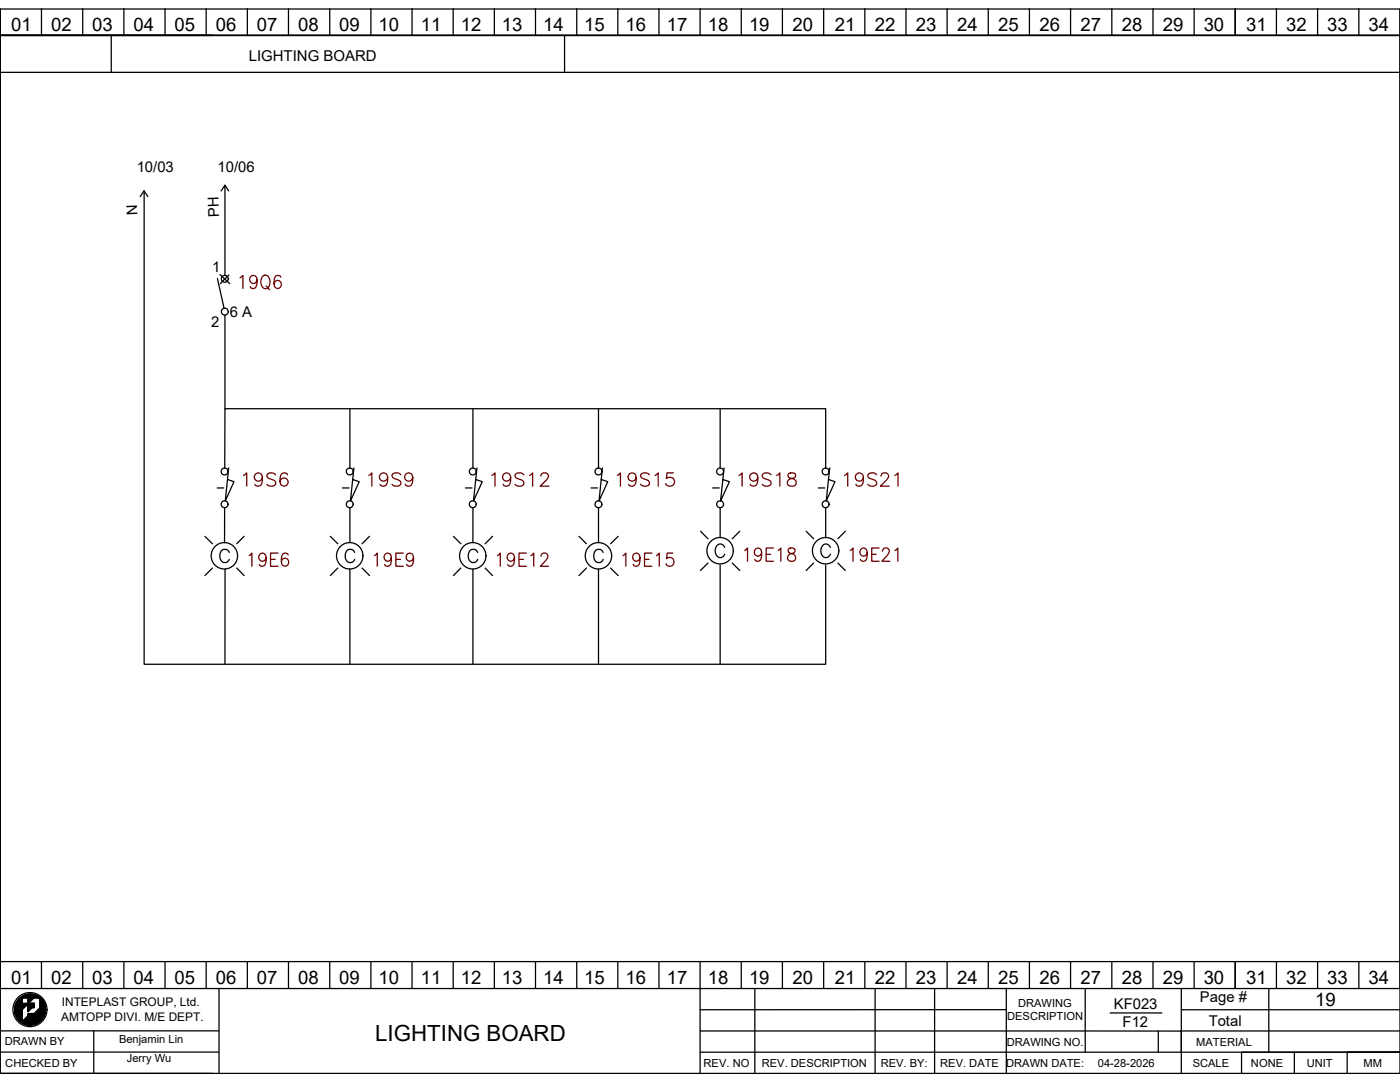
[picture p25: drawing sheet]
<svg xmlns="http://www.w3.org/2000/svg" width="279mm" height="216mm" viewBox="0 0 279 216" stroke-linecap="round" stroke-linejoin="round" font-family="sans-serif">
<defs><g id="words">
<text font-size="4.4" x="74.9" y="207.7">LIGHTING BOARD</text>
<g font-size="3.7">
<text x="2.2" y="6.2">01</text>
<text x="10.2" y="6.2">02</text>
<text x="18.4" y="6.2">03</text>
<text x="26.6" y="6.2">04</text>
<text x="34.8" y="6.2">05</text>
<text x="43.1" y="6.2">06</text>
<text x="51.3" y="6.2">07</text>
<text x="59.5" y="6.2">08</text>
<text x="67.7" y="6.2">09</text>
<text x="75.5" y="6.2">10</text>
<text x="84" y="6.2">11</text>
<text x="92" y="6.2">12</text>
<text x="100.2" y="6.2">13</text>
<text x="108.4" y="6.2">14</text>
<text x="116.6" y="6.2">15</text>
<text x="124.8" y="6.2">16</text>
<text x="133.1" y="6.2">17</text>
<text x="141.3" y="6.2">18</text>
<text x="149.5" y="6.2">19</text>
<text x="158.1" y="6.2">20</text>
<text x="166.6" y="6.2">21</text>
<text x="174.6" y="6.2">22</text>
<text x="182.8" y="6.2">23</text>
<text x="191" y="6.2">24</text>
<text x="199.2" y="6.2">25</text>
<text x="207.4" y="6.2">26</text>
<text x="215.6" y="6.2">27</text>
<text x="223.9" y="6.2">28</text>
<text x="232.1" y="6.2">29</text>
<text x="240.2" y="6.2">30</text>
<text x="248.7" y="6.2">31</text>
<text x="256.7" y="6.2">32</text>
<text x="264.9" y="6.2">33</text>
<text x="273.1" y="6.2">34</text>
<text x="2.2" y="196.4">01</text>
<text x="10.2" y="196.4">02</text>
<text x="18.4" y="196.4">03</text>
<text x="26.6" y="196.4">04</text>
<text x="34.8" y="196.4">05</text>
<text x="43.1" y="196.4">06</text>
<text x="51.3" y="196.4">07</text>
<text x="59.5" y="196.4">08</text>
<text x="67.7" y="196.4">09</text>
<text x="75.5" y="196.4">10</text>
<text x="84" y="196.4">11</text>
<text x="92" y="196.4">12</text>
<text x="100.2" y="196.4">13</text>
<text x="108.4" y="196.4">14</text>
<text x="116.6" y="196.4">15</text>
<text x="124.8" y="196.4">16</text>
<text x="133.1" y="196.4">17</text>
<text x="141.3" y="196.4">18</text>
<text x="149.5" y="196.4">19</text>
<text x="158.1" y="196.4">20</text>
<text x="166.6" y="196.4">21</text>
<text x="174.6" y="196.4">22</text>
<text x="182.8" y="196.4">23</text>
<text x="191" y="196.4">24</text>
<text x="199.2" y="196.4">25</text>
<text x="207.4" y="196.4">26</text>
<text x="215.6" y="196.4">27</text>
<text x="223.9" y="196.4">28</text>
<text x="232.1" y="196.4">29</text>
<text x="240.2" y="196.4">30</text>
<text x="248.7" y="196.4">31</text>
<text x="256.7" y="196.4">32</text>
<text x="264.9" y="196.4">33</text>
<text x="273.1" y="196.4">34</text>
<text x="262.5" y="200.7">19</text>
</g>
<g font-size="3">
<text x="49.6" y="12.2">LIGHTING BOARD</text>
<text x="27.3" y="34.3">10/03</text>
<text x="43.4" y="34.3">10/06</text>
<text x="27.4" y="42.9" transform="rotate(-92 27.4 42.9)">N</text>
<text x="43.8" y="43.3" transform="rotate(-92 43.8 43.3)">PH</text>
<text x="42.3" y="54.4">1</text>
<text x="42.2" y="65.2">2</text>
<text x="45.9" y="63.3">6 A</text>
<text x="222.3" y="201.4">KF023</text>
<text x="239.5" y="199.9">Page #</text>
<text x="224" y="204.9">F12</text>
<text x="241.2" y="204.7">Total</text>
</g>
<g font-size="2.4">
<text x="12.2" y="203.7">AMTOPP DIVI. M/E DEPT.</text>
<text x="12.3" y="200.7">INTEPLAST GROUP, Ltd.</text>
</g>
<g font-size="2.2">
<text x="201" y="203.6">DESCRIPTION</text>
<text x="203.2" y="201">DRAWING</text>
<text x=".9" y="208.6">DRAWN BY</text>
<text x="23.7" y="208.1">Benjamin Lin</text>
<text x="200.9" y="208.6">DRAWING NO.</text>
<text x="238.7" y="208.6">MATERIAL</text>
<text x="1.1" y="212.9">CHECKED BY</text>
<text x="25.3" y="212">Jerry Wu</text>
<text x="140.4" y="212.9">REV. NO</text>
<text x="152" y="212.9">REV. DESCRIPTION</text>
<text x="175.8" y="212.9">REV. BY:</text>
<text x="187.6" y="212.9">REV. DATE DRAWN DATE:</text>
<text x="219.1" y="212.9">04-28-2026</text>
<text x="238" y="212.9">SCALE</text>
<text x="249.7" y="212.9">NONE</text>
<text x="260.8" y="212.9">UNIT</text>
<text x="272.1" y="212.9">MM</text>
</g>
</g></defs>
<g fill="none" stroke="#000" stroke-width=".25">
<path d="M.1 1.8h279.3v212.4h-279.3zM.1 7v-5.2v190.2v-4.3M.1 14.4h279.3M8.3 1.7v5.4M16.5 1.7v5.4M22.2 7.1v7.3M24.7 1.7v5.4M32.9 1.7v5.4M41.1 1.7v5.4M42.4 7.1h-42.3h279.3M49.4 1.7v5.4M57.6 1.7v5.4"/>
<path d="M65.8 1.7v5.4M74 1.7v5.4M82.2 1.7v5.4M90.4 1.7v5.4M98.7 1.7v5.4M106.9 1.7v5.4M112.7 7.1v7.3M115.1 1.7v5.4M123.3 1.7v5.4M131.5 1.7v5.4M139.7 1.7v5.4M147.9 1.7v5.4"/>
<path d="M156.1 1.7v5.4M164.4 1.7v5.4M172.6 1.7v5.4M180.8 1.7v5.4M189 1.7v5.4M197.2 1.7v5.4M205.4 1.7v5.4M213.7 1.7v5.4M221.9 1.7v5.4M230.1 1.7v5.4M238.3 1.7v5.4M246.5 7.1v-5.4v5.4"/>
<path d="M254.7 1.7v5.4M263 1.7v5.4M271.2 1.7v5.4M279.4 1.8v195.5h-279.3v-5.3M28 39.2l.7-1.1 .8 1.1M28.8 38.1v94.4h136v-19.7M44.1 38.1l.8-1.1v18M44.9 37l.7 1.1M43.4 55.6l1.3 6M43.9 54.8l1.9 1.8M45.7 54.9l-1.7 1.7M44.9 62.9v18.7"/>
<path d="M43.3 97.4h1.4M44.9 93.4v-11.8h119.9v11.8M45.6 93.4l-.6 6.6 1.7-3.9-1.3-.4M68.3 97.4h1.4M69.8 81.6v11.8M70.6 93.4l-.7 6.6 1.8-3.9-1.3-.4M92.9 97.4h1.3M94.4 81.6v11.8M95.2 93.4l-.7 6.6 1.7-3.9-1.3-.4M118 97.4h1.3M119.4 81.6v11.8M120.2 93.4l-.7 6.6 1.8-3.9-1.3-.4"/>
<path d="M142.2 97.4h1.3M143.7 81.6v11.8M144.5 93.4l-.7 6.6 1.8-3.9-1.3-.4M163.3 97.4h1.3M165.6 93.4l-.7 6.6 1.7-3.9-1.3-.4M40.9 107l1.5 1.5M42.4 113.3l-1.5 1.6M44.8 101.3v7M44.9 113.6v18.9M45.8 110.2a.97 .97 0 0 0-1.1-.6 .97 .97 0 0 0-.8 1 1.15 1.15 0 0 0 .2 1.3 1.15 1.15 0 0 0 1.3 .2l.4-.5M47.2 113.3l1.5 1.6M48.7 107l-1.5 1.5"/>
<path d="M65.9 107l1.5 1.5M67.4 113.3l-1.5 1.6M69.8 101.3v7M69.8 113.6v18.9M70.8 110.2a.97 .97 0 0 0-1.1-.6 .97 .97 0 0 0-.8 1 1.15 1.15 0 0 0 .3 1.3 1.15 1.15 0 0 0 1.2 .2l.4-.5M72.3 113.3l1.4 1.6M73.7 107l-1.4 1.5M90.5 107l1.5 1.5M92 113.3l-1.5 1.6M94.4 101.3v7M94.4 113.6v18.9M95.3 110.2a.97 .97 0 0 0-1.1-.6 .97 .97 0 0 0-.7 1 1.15 1.15 0 0 0 .2 1.3 1.15 1.15 0 0 0 1.3 .2l.3-.5"/>
<path d="M96.8 113.3l1.5 1.6M98.3 107l-1.5 1.5M115.5 107l1.5 1.5M117 113.3l-1.5 1.6M119.4 101.3v7M119.4 113.6v18.9M120.4 110.2a.96 .96 0 0 0-1.1-.6 .96 .96 0 0 0-.8 1 1.15 1.15 0 0 0 .3 1.3 1.15 1.15 0 0 0 1.2 .2l.4-.5M121.9 113.3l1.5 1.6M123.4 107l-1.5 1.5M139.8 106l1.5 1.5M141.3 112.4l-1.5 1.4M143.7 101.3v6"/>
<path d="M143.7 112.8v19.7M144.6 109.2a.95 .95 0 0 0-1-.7 .95 .95 0 0 0-.8 1 1.22 1.22 0 0 0 .1 1.2 1.22 1.22 0 0 0 1.2 .5l.5-.6M146.1 112.4l1.5 1.4M147.6 106l-1.5 1.5M160.9 106l1.5 1.5M162.4 112.4l-1.5 1.4M164.8 101.3v6M165.7 109.2a.95 .95 0 0 0-1-.7 .95 .95 0 0 0-.8 1 1.22 1.22 0 0 0 .1 1.2 1.22 1.22 0 0 0 1.2 .5l.5-.6M167.2 112.4l1.5 1.4M168.7 106l-1.5 1.5M.1 192v5.2M.1 191.9h279.3"/>
<path d="M4.3 198.9l-.9 .8M4.3 198.9h1.3v1.3h-1.3zM4.4 199.2l-1.4 1.4M4.4 199.2l-1.4 1.5M4.4 199.3l-1.4 1.5M4.4 199.4l-1.5 1.5M4.4 199.5l-1.5 1.5M4.4 199.5l-1.5 1.6M4.4 199.6l-1.5 1.5M4.4 199.7l-1.5 1.5M4.4 199.7l-1.5 1.6M4.4 199.8l-1.5 1.6"/>
<path d="M4.4 199.9l-1.5 1.5M4.4 199.9l-1.5 1.6M4.5 198.8l-1.2 1.1M4.7 198.6l-1.5 1.6M4.9 198.6l-1.8 1.7M5.1 198.5l-2.1 2M5.2 198.5l-.7 .6M5.3 198.4l-.7 .7M5.4 198.4l-.8 .7M5.4 198.4l-.7 .7M5.5 198.4l-.7 .7M5.6 198.4l-.8 .7"/>
<path d="M5.6 199.5l1.1-1.1-1.1 1.1M5.7 198.4l-.8 .7M5.8 198.4l-.8 .7M5.8 198.4l-.7 .7M5.9 198.4l-.8 .7M6 198.3l-.8 .8M6 198.3l-.7 .8M6.1 198.4l-.8 .7M6.2 198.4l-.8 .7M6.2 198.4l-.7 .7M6.3 198.4l-.8 .7M6.4 198.4l-.8 .7"/>
<path d="M6.4 198.4l-.8 .8M6.5 198.4l-.9 .8M6.5 198.4l-.9 .9M6.6 198.4l-1 1M6.8 198.4l-1.2 1.2M6.8 198.5l-1.2 1.2M6.9 198.5l-1.3 1.2M6.9 198.5l-1.3 1.3M7 198.5l-1.4 1.4M7.1 198.5l-1.5 1.5M7.1 198.5l-1.5 1.6M7.2 198.6l-1.6 1.6"/>
<path d="M7.2 198.6l-4 4.1 4.1-4.1M7.3 198.6l-.5 .5M7.4 198.6l-.5 .5M7.4 198.7l-.4 .4M7.5 198.7l-.5 .4M7.5 198.7l-.4 .4M7.6 198.8l-.4 .3M7.6 198.8l-.3 .3M7.6 199.1l.2-.2-.1 .2M7.7 198.8l-.3 .3M7.7 198.9l-.2 .2M7.8 198.9l-.3 .2"/>
<path d="M7.9 199l-.2 .2M7.9 199l-.1 .2M8 199.8l.4-.4-.4 .5M8 199l-.2 .2 .2-.1M8 199.1l-.1 .2M8.1 199.1l-.2 .2M8.1 199.3l-.2-.3-1-.1-2.6 2.6v2.5l1.3-1.3v-.4h1.3l1.2-1.3v-1.7M8.1 199.2l-.2 .1M8.1 199.2l-.2 .2M8.2 199.2l-.2 .3M8.2 199.3l-.2 .2M8.3 199.3l-.3 .3"/>
<path d="M8.3 191.9v5.3M8.3 199.3l-.3 .4M8.3 199.4l-.3 .3M8.4 199.5l-.4 .4M8.4 199.5l-.4 .5M8.5 199.6l-.5 .5M8.6 199.7l-.6 .6M8.6 199.7l-.6 .7M8.7 199.8l-.7 .8M8.7 199.9l-.7 .7M8.7 199.9l-.7 .8M8.7 200l-.7 .8"/>
<path d="M16.5 191.9v5.3M24.7 191.9v5.3M32.9 191.9v5.3M41.1 191.9v5.3M43.7 197.2v17M49.4 191.9v5.3M57.6 191.9v5.3M65.8 191.9v5.3M74 191.9v5.3M82.2 191.9v5.3M90.4 191.9v5.3M98.7 191.9v5.3"/>
<path d="M106.9 191.9v5.3M115.1 191.9v5.3M123.3 191.9v5.3M131.5 191.9v5.3M139.7 191.9v22.3M147.9 191.9v5.3M150.6 197.3v16.9M156.1 191.9v5.3M164.4 191.9v5.3M172.6 191.9v5.3M174.6 197.3v16.9M180.8 191.9v5.3"/>
<path d="M186.5 197.3v16.9M189 191.9v5.3M197.2 191.9v5.3M200.8 197.2v12.8h78.6h-10.5v4.2M205.4 191.9v5.3M213.7 191.9v5.3M216.6 197.3v12.7M221.9 191.9v5.3M230.1 191.9v5.3M235.8 197.3v16.9M238.3 191.9v5.3M246.5 197.2v-5.3v5.3"/>
<path d="M253.2 197.3v12.7M254.7 191.9v5.3M263 191.9v5.3M271.2 191.9v5.3M.1 209.9h43.6M.1 205.7h43.6M.1 214.2h42.3M4.4 201.5l-1.2 1.3M4.4 201.8l-1.1 1.2M4.4 201.9l-1.1 1.2M4.4 202.1l-1 1M4.4 202.1l-1 1.1"/>
<path d="M4.4 202.4l-.9 .9M4.4 202.5l-.8 .9M4.4 202.7l-.8 .8M4.4 202.8l-.7 .8 .7-.8M4.4 202.9l-.7 .7M4.4 203l-.6 .6 .6-.6M4.4 203.2l-.5 .6M4.4 203.3l-.4 .5M4.4 200l-1.5 1.6M4.4 200.1l-1.5 1.6M4.4 200.2l-1.5 1.6M4.4 201.6l-1.2 1.2"/>
<path d="M4.4 201.7l-1.2 1.2M4.4 201.7l-1.1 1.2M4.4 202l-1 1.1M4.4 202.2l-1 1M4.4 202.3l-.9 1M4.4 202.6l-.8 .9M4.4 203.1l-.5 .6M4.4 203.2l-.5 .5M4.4 203.4l-.4 .4M4.4 203.5l-.4 .4M4.4 203.5l-.3 .4M4.4 203.6l-.3 .3"/>
<path d="M4.4 203.6l-.3 .4M4.4 203.7l-.2 .3M4.4 203.8l-.2 .2M4.5 200.3l-1.6 1.6M4.6 200.3l-1.7 1.6M4.6 200.3l-1.7 1.7M4.7 200.3l-1.8 1.8M4.8 200.3l-1.8 1.8M4.8 200.3l-1.8 1.9M4.9 200.3l-1.9 1.9M5 200.3l-2 2M5.1 200.3l-2.1 2"/>
<path d="M5.1 200.3l-2.1 2.1M5.2 200.3l-2.2 2.1M5.3 200.3l-2.2 2.2M5.3 200.3l-2.2 2.2 2.3-2.2M5.5 200.3l-2.4 2.3M5.6 200.2h1.3v.8h-.5l-.8 .9zM5.7 202.2l-.1 .1M5.7 200.2l-.1 .1M5.7 202.2l-.1 .2M5.8 200.2l-.2 .2M5.8 202.2l-.2 .2M5.9 202.2l-.3 .3"/>
<path d="M5.9 200.2l-.3 .3 .2-.2M5.9 200.2l-.3 .4M6 202.2l-.4 .4M6 200.2l-.4 .4 .3-.3M6.1 200.2l-.5 .5M6.1 202.2l-1.8 1.8M6.2 200.2l-.6 .6M6.2 202.2l-1.9 1.9M6.2 200.2l-.6 .7M6.3 200.2l-.7 .7M6.4 202.2l-2 1.9M6.4 200.2l-.8 .8 .8-.7"/>
<path d="M6.4 202.2l-1.9 2M6.5 202.2l-2 2M6.5 200.2l-.9 .9 .9-.8M6.6 200.2l-1 1.1M6.6 202.2l-2 2M6.7 200.2l-1.1 1.1M6.7 202.2l-2 2.1M6.8 202.2l-2.1 2.1M6.8 200.2l-1.2 1.2M6.8 200.6l-1.2 1.1M6.8 200.7l-.4 .4M6.8 200.8l-.3 .3"/>
<path d="M6.8 201l-.1 .1M6.8 201v.1M6.9 200.2l-1.3 1.2 1.2-1.1M6.9 200.3l-1.3 1.2M6.9 200.3l-1.3 1.3 1.2-1.2M6.9 200.4l-1.3 1.3 1.2-1.2M6.9 200.5l-1.3 1.3M6.9 200.6l-1.3 1.2M6.9 200.6l-.4 .4M6.9 200.7l-.4 .3M6.9 200.8l-.3 .3M6.9 200.9l-.3 .2"/>
<path d="M6.9 200.9l-.1 .1M6.9 201h-.1M8 200.2l.5-.6-.5 .6M8 200.4l.6-.7-.6 .8M8.7 203.1l-1.1 1M8.8 200l-.8 .8M8.8 202.9l-1.3 1.3M8.8 200.1l-.8 .8M8.8 200.1l-.8 .9M8.8 202.8l-1.5 1.5M8.8 200.2l-.8 .8M8.9 200.2l-4.1 4.1"/>
<path d="M8.9 200.3l-4.1 4M8.9 202.7l-1.7 1.6M8.9 200.3l-4 4.1M8.9 200.4l-3.9 4M8.9 202.5l-1.8 1.9M9 200.4l-4 4M9 200.5l-3.9 3.9M9 200.6l-3.9 3.8M9 200.6l-3.8 3.8 3.8-3.7M9 202.4l-2.1 2M9 202.2l-2.2 2.3M9 200.7l-3.7 3.8"/>
<path d="M9 200.8l-3.7 3.7M9 202.2l-2.3 2.3M9.1 200.8l-3.7 3.7M9.1 202.1l-2.5 2.4M9.1 200.9l-3.7 3.6M9.1 201l-3.6 3.5M9.1 201l-3.5 3.5M9.1 202l-2.6 2.5M9.1 201.1l-3.5 3.5M9.1 201.1l-3.4 3.5M9.1 201.2l-3.4 3.4M9.1 201.7l-2.8 2.9"/>
<path d="M9.1 201.8l-2.7 2.8M9.1 201.9l-2.6 2.6M9.1 201.3l-3.3 3.3M9.1 201.3l-3.2 3.3M9.1 201.4l-3.2 3.2M9.1 201.5l-3.1 3.1M9.1 201.5l-3 3.1M9.1 201.6l-3 3M9.1 201.7l-2.9 2.9M18.7 205.7v8.5M139.7 205.7h96.1v4.3M139.7 210h61.1v4.2"/>
<path d="M200.8 201.5h-61.1M221.6 202.1h10.3M231.2 205.7v4.3M235.8 201.5h43.6M235.8 205.7h43.6M258.3 210h-10.5v4.2M268.9 210h-10.6v4.2"/>
<circle cx="44.9" cy="55.6" r=".69"/>
<circle cx="44.9" cy="62.2" r=".69"/>
<circle cx="44.8" cy="94.1" r=".69"/>
<circle cx="69.8" cy="94.1" r=".69"/>
<circle cx="94.4" cy="94.1" r=".69"/>
<circle cx="119.4" cy="94.1" r=".69"/>
<circle cx="143.7" cy="94.1" r=".69"/>
<circle cx="164.8" cy="94.1" r=".69"/>
<circle cx="44.8" cy="110.9" r="2.64"/>
<circle cx="44.8" cy="100.6" r=".69"/>
<circle cx="69.8" cy="110.9" r="2.64"/>
<circle cx="69.8" cy="100.6" r=".69"/>
<circle cx="94.4" cy="110.9" r="2.64"/>
<circle cx="94.4" cy="100.6" r=".69"/>
<circle cx="119.4" cy="110.9" r="2.64"/>
<circle cx="119.4" cy="100.6" r=".69"/>
<circle cx="143.7" cy="109.9" r="2.64"/>
<circle cx="143.7" cy="100.6" r=".69"/>
<circle cx="164.8" cy="109.9" r="2.64"/>
<circle cx="164.8" cy="100.6" r=".69"/>
<circle cx="6" cy="201.5" r="3.4"/>
</g>
<g fill="none" stroke="#720000" stroke-width=".25">
<path d="M47.9 55.4l.6-.5v2.7M51.3 55.8a.77 .77 0 0 1-1 .7 .77 .77 0 0 1-.5-1.1 .77 .77 0 0 1 1.1-.3 1.91 1.91 0 0 1 0 2.3 .66 .66 0 0 1-1-.2M52.5 55.1a.88 .88 0 0 1 .9 0 .88 .88 0 0 1 .5 .8 1.28 1.28 0 0 1-1 1.7 1.59 1.59 0 0 1-.4-2.5zM53.1 57.1l.7 .7M56 55.3a.67 .67 0 0 0-1-.2 2.2 2.2 0 0 0 0 2.3 .76 .76 0 0 0 1-.2 .76 .76 0 0 0-.2-1 .76 .76 0 0 0-1 .1l-.1 .4M48.6 94.9l.6-.5v2.6M52.4 95.3a.82 .82 0 0 1-1.2 .6 .82 .82 0 0 1-.3-1.2 .82 .82 0 0 1 1.3 0 2.35 2.35 0 0 1-.2 2.2 .77 .77 0 0 1-1.1-.3M55 94.7a1.15 1.15 0 0 0-1.7 0 .69 .69 0 0 0 .4 .8l.8 .3a.64 .64 0 0 1 .5 .4 .64 .64 0 0 1-.2 .7 1.19 1.19 0 0 1-1.5-.3M57.4 94.7a.76 .76 0 0 0-1.1-.2 2.03 2.03 0 0 0 0 2.4 .82 .82 0 0 0 1.1-.4 .82 .82 0 0 0-.5-1.1 .82 .82 0 0 0-1 .7M73.6 94.9l.6-.5v2.6M77.4 95.3a.83 .83 0 0 1-1.2 .7 .83 .83 0 0 1-.3-1.3 .83 .83 0 0 1 1.3 0 2.35 2.35 0 0 1-.2 2.2 .79 .79 0 0 1-1.2-.3M80 94.7a1.15 1.15 0 0 0-1.8 0 .68 .68 0 0 0 .5 .8l.8 .3a.64 .64 0 0 1 .5 .4 .64 .64 0 0 1-.3 .7 1.2 1.2 0 0 1-1.5-.3"/>
<path d="M82.4 95.3a.82 .82 0 0 1-1.1 .6 .82 .82 0 0 1-.4-1.2 .82 .82 0 0 1 1.4 0 2.35 2.35 0 0 1-.3 2.2 .76 .76 0 0 1-1.1-.3M98.1 94.9l.7-.5v2.6M101.9 95.3a.82 .82 0 0 1-1.1 .6 .82 .82 0 0 1-.3-1.2 .82 .82 0 0 1 1.3 0 2.35 2.35 0 0 1-.3 2.2 .76 .76 0 0 1-1.1-.3M104.5 94.7a1.14 1.14 0 0 0-1.7 0 .68 .68 0 0 0 .5 .8l.8 .3a.64 .64 0 0 1 .4 .4 .64 .64 0 0 1-.2 .7 1.2 1.2 0 0 1-1.5-.3M105.7 94.9l.6-.5v2.6M107.9 95l.3-.5 .7-.1a.65 .65 0 0 1 .4 1l-1.5 1.6h1.8M123.2 94.9l.6-.5v2.6M127 95.3a.82 .82 0 0 1-1.2 .6 .82 .82 0 0 1-.3-1.2 .82 .82 0 0 1 1.3 0 2.43 2.43 0 0 1-.2 2.2 .79 .79 0 0 1-1.1-.3M129.6 94.7a1.15 1.15 0 0 0-1.8 0 .68 .68 0 0 0 .6 .8l.7 .3a.64 .64 0 0 1 .5 .4 .64 .64 0 0 1-.3 .7 1.19 1.19 0 0 1-1.5-.3M130.7 94.9l.7-.5v2.6M134.4 94.4h-1.3l-.1 1.1a.93 .93 0 0 1 1.4 0 .93 .93 0 0 1-.2 1.4 .93 .93 0 0 1-1.3-.4M147.5 94.9l.6-.5v2.6"/>
<path d="M151.2 95.3a.82 .82 0 0 1-1.1 .6 .82 .82 0 0 1-.3-1.2 .82 .82 0 0 1 1.3 0 2.35 2.35 0 0 1-.2 2.2 .77 .77 0 0 1-1.2-.3M153.9 94.7a1.15 1.15 0 0 0-1.8 0 .64 .64 0 0 0 .5 .8l.8 .3a.64 .64 0 0 1 .5 .4 .64 .64 0 0 1-.3 .7 1.19 1.19 0 0 1-1.5-.3M155 94.9l.6-.5v2.6M157.4 94.5a.55 .55 0 0 0 .2 .9 1.1 1.1 0 0 1 1.3 1.1 .91 .91 0 0 1-1 .5 .91 .91 0 0 1-.8-.9 1.22 1.22 0 0 1 1.3-.7 .54 .54 0 0 0 .2-.9l-.3-.1zM168.6 94.9l.6-.5v2.6M172.3 95.3a.82 .82 0 0 1-1.1 .6 .82 .82 0 0 1-.3-1.2 .82 .82 0 0 1 1.3 0 2.35 2.35 0 0 1-.3 2.2 .76 .76 0 0 1-1.1-.3M174.9 94.7a1.14 1.14 0 0 0-1.7 0 .68 .68 0 0 0 .5 .8l.8 .3a.65 .65 0 0 1 .2 1.1 1.23 1.23 0 0 1-1.5-.3M175.8 95l.3-.5 .7-.1a.65 .65 0 0 1 .4 1l-1.5 1.6h1.8M178.6 94.9l.6-.5v2.6M49.7 110.9l.6-.5v2.6M53.1 111.2a.79 .79 0 0 1-.8 .7 .79 .79 0 0 1-.8-.8 .79 .79 0 0 1 .8-.7l.5 .1a2 2 0 0 1 0 2.4 .67 .67 0 0 1-1-.3M54 111.6h.9"/>
<path d="M55.5 110.4h-1.5v2.6h1.5M57.5 110.7a.66 .66 0 0 0-1-.2 2.2 2.2 0 0 0 0 2.4 .76 .76 0 0 0 1-.3 .76 .76 0 0 0-.2-1 .76 .76 0 0 0-1 .1l-.1 .4M74.7 110.9l.6-.5v2.6M78.1 111.2a.77 .77 0 0 1-1.2 .6 .77 .77 0 0 1 .1-1.3 .69 .69 0 0 1 1 .2 2.6 2.6 0 0 1-.2 2.2 .67 .67 0 0 1-1-.3M79 111.6h.9M80.5 110.4h-1.5v2.6h1.5M82.5 111.2a.74 .74 0 0 1-1 .7 .74 .74 0 0 1-.3-1.2 .74 .74 0 0 1 1.2 0 2.49 2.49 0 0 1-.2 2.2 .69 .69 0 0 1-1-.3M99.3 110.9l.5-.5v2.6M102.7 111.2a.79 .79 0 0 1-.9 .7 .79 .79 0 0 1-.7-.8 .79 .79 0 0 1 .8-.7l.4 .1a2 2 0 0 1 0 2.4 .67 .67 0 0 1-1-.3M103.6 111.6h.9M105.1 110.4h-1.5v2.6h1.5M105.9 110.9l.6-.5v2.6"/>
<path d="M108 111l.2-.5 .7-.1a.77 .77 0 0 1 .5 .6 .77 .77 0 0 1-.4 .7l-1.1 1.3h1.6M124.3 110.9l.6-.5v2.6M127.7 111.2a.77 .77 0 0 1-1.2 .6 .77 .77 0 0 1 .1-1.3 .69 .69 0 0 1 1 .2 2.6 2.6 0 0 1-.2 2.2 .67 .67 0 0 1-1-.3M128.6 111.6h.9M130.1 110.4h-1.5v2.6h1.5M131 110.9l.6-.5v2.6M134.3 110.4h-1.2l-.1 1.1a.85 .85 0 0 1 1.3 0 .85 .85 0 0 1-.1 1.3 .85 .85 0 0 1-1.3-.3M148.6 109.9l.6-.6v2.7M152 110.2a.77 .77 0 0 1-1 .7 .77 .77 0 0 1-.5-1.1 .77 .77 0 0 1 1.2-.3 2.05 2.05 0 0 1 0 2.4 .65 .65 0 0 1-1.1-.3M152.9 110.6h.9M154.4 109.3h-1.5v2.7h1.5M155.3 109.9l.5-.6v2.7"/>
<path d="M157.4 109.5a.57 .57 0 0 0 .2 .9 1.02 1.02 0 0 1 1.2 1.1 .8 .8 0 0 1-1.1 .5 .8 .8 0 0 1-.4-1.2l.2-.2a1.28 1.28 0 0 0 1.2-.6v-.3a.85 .85 0 0 0-1.3-.2zM169.7 109.9l.5-.6v2.7M173.1 110.2a.75 .75 0 0 1-1.1 .6 .75 .75 0 0 1-.2-1.1 .75 .75 0 0 1 1.2 0 2.55 2.55 0 0 1-.3 2.2 .65 .65 0 0 1-1-.3M174 110.6h.9M175.5 109.3h-1.5v2.7h1.5M176.1 110l.2-.5 .7-.2a.78 .78 0 0 1 .5 .7 .78 .78 0 0 1-.4 .7l-1.1 1.3h1.6M178.6 109.9l.6-.6v2.7"/>
</g>
<use href="#words"/>
</svg>
